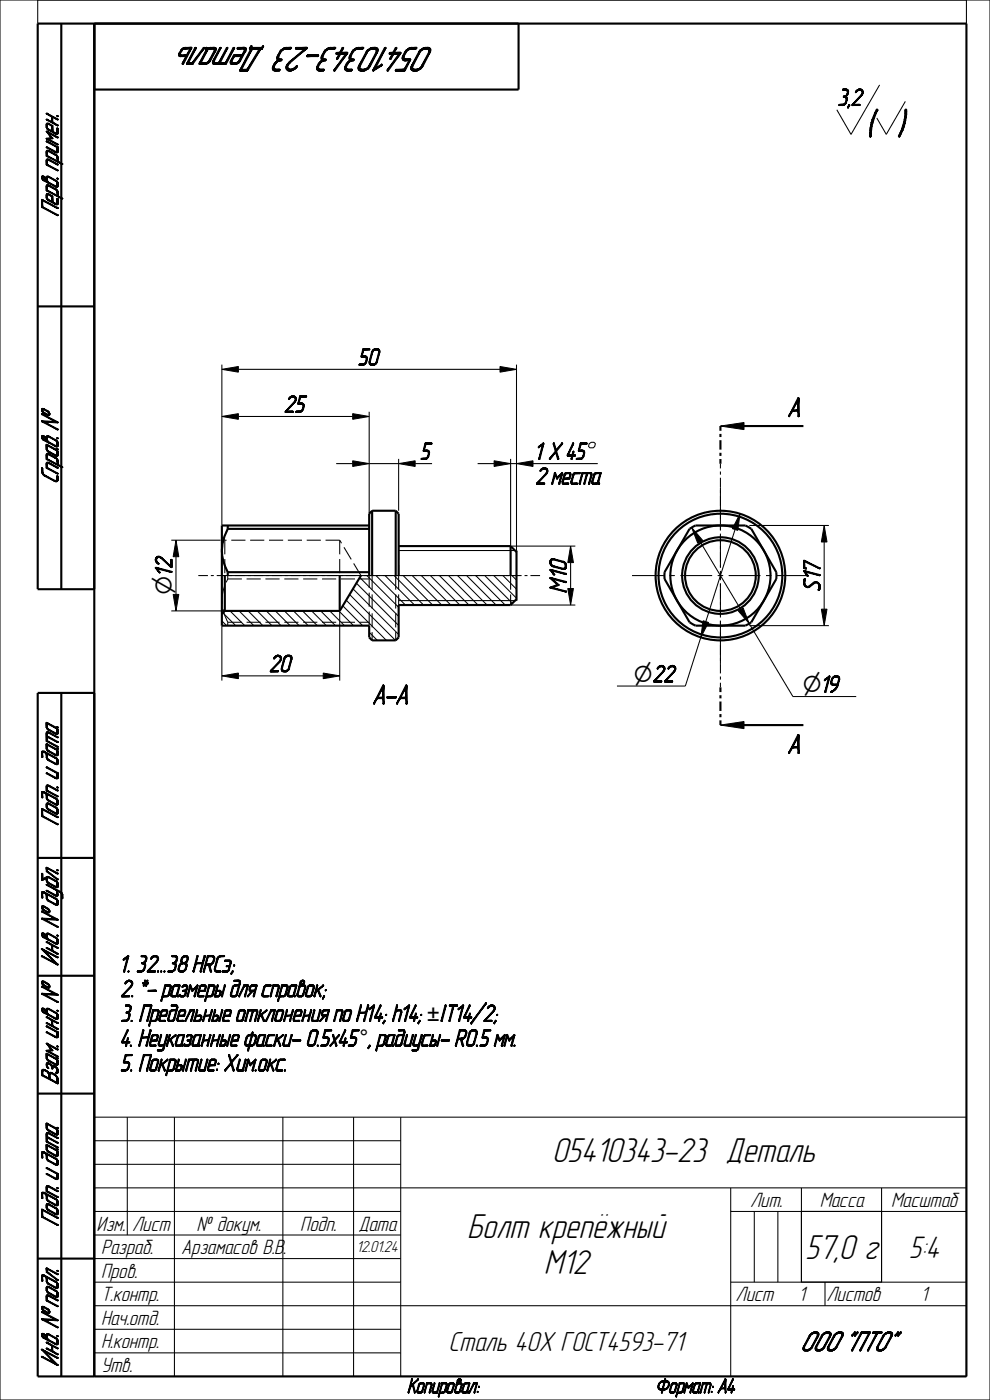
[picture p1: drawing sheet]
<svg xmlns="http://www.w3.org/2000/svg" width="210mm" height="297mm" viewBox="0 0 210 297" stroke-linecap="round" stroke-linejoin="round" font-family="sans-serif">
<defs><g id="words">
<g font-size="7.6">
<text x="59.2" y="10.1" transform="rotate(-180 59.2 10.1)">Деталь</text>
<text x="97.6" y="10.1" transform="rotate(-180 97.6 10.1)">05410343-23</text>
<text x="117.1" y="246.4">05410343-23 Деталь</text>
<text x="99.1" y="262.6">Болт крепёжный</text>
<text x="170.8" y="267.1">57,0 г</text>
<text x="115.4" y="270.3">М12</text>
</g>
<text font-size="7.5" x="183.9" y="28.7">(</text>
<text font-size="6.8" x="192.8" y="266.8">5:4</text>
<g font-size="6.1">
<text x="95.1" y="286.6">Сталь 40Х ГОСТ4593-71</text>
<text x="164.4" y="286.6">ООО &quot;ПТО&quot;</text>
</g>
<text font-size="5.9" x="75.7" y="149.3">А-А</text>
<g font-size="5.3">
<text x="12.3" y="52.3" transform="rotate(-90 12.3 52.3)">Перв. примен.</text>
<text x="12.3" y="106.6" transform="rotate(-90 12.3 106.6)">Справ. №</text>
<text x="12.3" y="210.4" transform="rotate(-90 12.3 210.4)">Инв. № дубл.Подп. и дата</text>
<text x="12.3" y="295.7" transform="rotate(-90 12.3 295.7)">Инв. № подл.Подп. и датаВзам. инв. №</text>
</g>
<g font-size="5.1">
<text x="177.7" y="22.4">3,2</text>
<text x="76" y="77.5">50</text>
<text x="60.3" y="87.5">25</text>
<text x="89.2" y="97.5">5</text>
<text x="113.6" y="97.5">1X 45</text>
<text x="113.6" y="102.7">2 места</text>
<text x="120.2" y="125.7" transform="rotate(-90 120.2 125.7)">М10</text>
<text x="174" y="125.3" transform="rotate(-90 174 125.3)">S17</text>
<text x="57.2" y="142.5">20</text>
<text x="25.6" y="206.2">1. 32...38 HRCэ;</text>
<text x="25.6" y="211.4">2. *- размеры для справок;</text>
<text x="25.6" y="221.9">4. Неуказанные фаски- 0.5х45</text>
<text x="25.6" y="216.7">3. Предельные отклонения по H14; h14;</text>
<text x="25.6" y="227.2">5. Покрытие: Хим.окс.</text>
</g>
<g font-size="4.8">
<text x="36.5" y="126.2" transform="rotate(-90 36.5 126.2)">⌀12</text>
<text x="36.5" y="126.2" transform="rotate(-90 36.5 126.2)">⌀</text>
<text x="134.4" y="144.7">⌀22</text>
<text x="134.4" y="144.7">⌀</text>
<text x="170.2" y="146.9">⌀19</text>
<text x="170.2" y="146.9">⌀</text>
<text x="76.2" y="221.9">°, радиусы- R0.5 мм.</text>
<text x="90.6" y="216.7">±IT14/2;</text>
<text x="90.6" y="216.7">±</text>
</g>
<g font-size="4.5">
<text x="159.1" y="256.1">Лит.</text>
<text x="173.9" y="256.1">Масса</text>
<text x="189" y="256.1">Масштаб</text>
<text x="20.5" y="261.1">Изм.</text>
<text x="28" y="261.1">Лист</text>
<text x="41.7" y="261.1">№ докум.</text>
<text x="63.7" y="261.1">Подп.</text>
<text x="76" y="261.1">Дата</text>
<text x="21.4" y="266.1">Pазраб.</text>
<text x="38.4" y="266.1">Арзамасов В.В.</text>
<text x="21.4" y="271.1">Пров.</text>
<text x="21.4" y="281.1">Нач.отд.</text>
<text x="21.4" y="276.1">Т.контр.</text>
<text x="156" y="276.1">Лист</text>
<text x="169.4" y="276.1">1</text>
<text x="175.3" y="276.1">Листов</text>
<text x="195.4" y="276.1">1</text>
<text x="21.4" y="286.1">Н.контр.</text>
<text x="21.4" y="291.1">Утв.</text>
</g>
<g font-size="4.4">
<text x="86.5" y="295.5">Копировал:</text>
<text x="153.4" y="295.5">Формат: А4</text>
</g>
<text font-size="3.5" x="75.6" y="265.7">12.01.24</text>
</g></defs>
<g fill="#000">
<path d="M47.1 78.4l3.5-.6v1.2zM106.1 77.8l3.5 .6-3.5 .6zM47.1 88.4l3.5-.6v1.2zM74.8 97.8l3.5 .6-3.5 .6zM74.8 87.8l3.5 .6-3.5 .6zM84.6 98.4l3.5-.6v1.2zM104.8 97.8l3.5 .6-3.5 .6zM109.6 98.4l3.5-.6v1.2zM152.8 90.4l5-.8v1.5zM168.1 87.3l-.8 1zM168.1 87.3l-.6 1h-.2zM167.3 88.3h.2z"/>
<path d="M167.3 88.4l.2-.1zM167.3 88.4h.2zM167.4 88.4h.1zM168.2 86.9h1l-1.1 .4zM168.2 86.9l-.9 1.3zM169.2 84.5h.3zM169.2 85.1l-1 1.8-.9 1.3zM169.2 84.4h.3zM168.1 87.3l1.1-.4v.4zM169.2 88.3h.4zM169.3 84.4h.2zM169.3 88.4l.2-.1z"/>
<path d="M169.3 88.4h.2zM169.3 84.4h.1zM169.4 88.4h.1zM169.5 84.5l-2.2 3.7zM169.2 84.5h.3l-2.2 3.7zM169.2 88.3h.3zM169.2 88.3l.4-.1zM169.2 87.3l.4 .9-.4 .1zM37.3 114.6l.6 3.5h-1.2zM146.7 111.9l2.3 2.7-1 .6zM157 109l-.5 3.5-1.2-.3zM174.8 111.5l.6 3.5h-1.2z"/>
<path d="M36.7 126.1h1.2l-.6 3.5zM120.4 124.9h1.2l-.6 3.5zM149.1 131.7l1.2 .4-1.6 3.1zM156.6 129.6l1-.6 1.3 3.3zM174.2 129.2h1.2l-.6 3.5zM47.1 143.4l3.5-.6v1.2zM68.6 142.8l3.5 .6-3.5 .6zM152.8 153.8l5-.7v1.5zM168.1 158.7l-.8 1zM168.1 158.7l-.6 1h-.2zM167.3 159.8l.2-.1zM167.3 159.8h.2z"/>
<path d="M167.4 159.8h.1zM167.3 159.7h.2zM168.2 158.4h1l-1.1 .3zM168.2 158.4l-.9 1.3zM169.2 155.9h.3zM169.2 156.5l-1 1.9-.9 1.3zM168.1 158.7l1.1-.3v.3zM169.2 159.7h.4zM169.3 155.9h.2zM169.3 159.8h.2zM169.3 155.9l.1-.1zM169.4 159.8h.1z"/>
<path d="M169.5 155.9l-2.2 3.8zM169.2 155.9h.3l-2.2 3.8zM169.2 159.7l.3 .1zM169.2 158.7l.4 1h-.4zM139.5 294.1l.3-.1v.1zM139.5 294.2l.3-.1v.2zM139.5 294.4h.3zM139.6 294l.2-.2v.2zM139.6 294.5h.3zM139.6 293.8l.3-.1zM139.6 294.6h.4zM139.7 293.6l.3-.1z"/>
<path d="M139.7 294.6h.4zM139.8 293.5l.2-.1zM139.5 294.1h.3zM139.5 294.2l.3 .1-.3 .1zM139.6 294h.2l-.3 .1zM139.6 294.5l.2-.1 .1 .1zM139.5 294.4h.3l-.2 .1zM139.6 293.8h.2l-.2 .2zM139.9 293.3h.4zM139.6 293.8l.3-.2zM139.7 293.6h.2l-.3 .2zM139.9 294.8h1.3z"/>
<path d="M139.8 293.5h.2l-.3 .1zM140 293.2h.5zM139.8 293.5l.3-.2zM139.9 293.3h.2l-.3 .2zM139.8 294.7h.5zM140.2 293.1h1.6zM140.1 294.9l.9-.1zM139.8 294.7h.7zM140.6 294.9l-.1 .5h-.2zM140.3 295.5l.2-.1zM140.3 295.5h.2zM140.4 293h1.3z"/>
<path d="M139.9 293.3l.5-.1zM140.2 294.9l.8-.1zM141.1 293.2l-.4 1.5h-.2zM139.8 294.7h.9zM140.5 292.9h1zM140.3 295.4h.2zM140.5 293.2l1.3-.1zM140.4 294.9l.6-.1zM140.4 294.9h.2l-.3 .5zM139.8 294.7h1.1zM140.6 293.2l1.2-.1zM140.6 294.9l.4-.1z"/>
<path d="M140.8 294.9l.2-.1zM141.2 292.6l-.1 .3h-.2zM140.5 292.9h.6zM140.5 292.9h.4zM140.9 294.7l.6-.1zM141 292.6h.2zM141 292.5h.2zM140.8 293.2l1-.1zM140.8 293.2h.3l-.6 1.5zM140.5 292.9h.8zM140.1 294.9l1-.1zM139.9 294.8h1.2z"/>
<path d="M141.2 294.6l.5-.1zM141 292.6h.2l-.3 .3zM141.1 293.2l.7-.1zM139.8 294.7h1.6zM139.9 294.8l1.5-.1zM141.3 293.2l.5-.1zM141.4 293.2l.4-.1 .1 .1zM141.5 294.4l.3-.1-.4 .2zM141.4 294.5l.4-.2zM140.4 293l1.1-.1zM141 294.6h.5zM141.6 294.3l.3-.1-.1 .1z"/>
<path d="M141.5 293.2h.4zM141.6 293.3h.4zM140.2 293.1l1.5-.1zM141.7 294.1l.2-.1v.2zM141.3 294.5h.4zM141.7 293.3l.3 .1zM141.7 294l.3-.2-.1 .2zM141.8 293.4l.2 .1zM141.8 293.8l.2-.1zM140 293.2l1.8-.1zM140 293.2l.2-.1h1.6zM141.8 293.6l.2-.1v.1z"/>
<path d="M141.8 293.7l.2-.1zM141.6 294.3h.2l-.3 .1zM141.7 294.1l.2 .1-.3 .1zM141.4 293.2h.5zM141.7 294h.2l-.2 .1zM141.8 293.8h.2l-.3 .2zM142.6 293.8l-.4 1.3h-.2zM142 295.2h.3zM142 295.3h.4zM141.8 293.4l.2 .1-.2 .1zM141.8 293.6h.2l-.2 .1zM141.8 293.7h.2l-.2 .1z"/>
<path d="M142 295.4l1.2-.1zM142.1 295.5l1-.1zM142.2 295.5h.8zM142 295.2l.2-.1zM142 295.1h.2l-.2 .1zM142 295.3h.3zM142.3 293.8l.3-.1zM142.3 295.5h.6zM142.3 293.7l.4-.1zM142.4 293.6h.3zM142 295.4l.8-.1zM142.5 293.5l1-.1z"/>
<path d="M142.5 293.5h1.1zM142.3 293.8h.3l-.6 1.3zM142.3 293.7h.3zM142.7 293.4h.8zM142.8 295.5h.1zM142.5 293.6l1.1-.1zM142.4 293.6h.4zM142.8 295.3l.4-.1zM142.7 293.4h.6zM142.7 293.4h.2zM142.2 295.5h.7zM143 295.2h.3z"/>
<path d="M142.1 295.5h.9zM143.1 295.2l.2-.1zM143.6 293.8l-.3 1.3h-.2zM142 295.4h1.1zM142.8 293.6l.8-.1zM143.2 293.6h.4zM142.9 295.3l.3-.1zM142.7 293.4h.7zM143.1 295.1h.2zM143.7 295.5l-.2 .8h-.1zM143.4 296.3h.1zM143.3 293.6h.3z"/>
<path d="M143.4 293.6h.2zM143.4 293.7h.2zM143.4 293.8l.2-.1zM142.6 293.4h.9zM143.4 293.6l.2 .1zM143.4 293.8h.2l-.5 1.3zM143.8 295.3h.6l-.7 .2zM143.8 295.3l-.4 1zM144 293.5h1.2zM144 293.5h1.2l-1 .1zM144.1 293.4h1zM144.1 293.4h.8z"/>
<path d="M144.2 293.6l-.4 1.7-.4 1zM144 293.5l.2 .1-.8 2.7zM143.7 295.5h.9zM144.4 295.5h.2zM143.7 295.5l.8-.2zM144.5 295.3l.4-.1zM143.7 295.5l1.1-.2zM144.6 295.2h.3zM144.7 295.2l.2-.1zM145.3 293.8l-.4 1.3h-.2zM143.7 295.5l1-.1zM144.2 293.6l1-.1z"/>
<path d="M144.9 293.6h.4zM144.7 295.2h.2zM144.1 293.4h.9zM144.7 295.1h.2zM145 293.6h.3zM145 293.7h.3zM145 293.8l.3-.1zM145.7 293.8l-.4 1.6h-.2zM145.1 295.4h.2zM145.1 295.5h.2zM145.1 295.5h.1zM145 293.6l.3 .1z"/>
<path d="M145 293.8h.3l-.6 1.3zM145.1 295.4l.2 .1zM145.6 293.4h.1zM145.5 293.5l.2-.1v.4zM145.7 293.4l.4 .8-.4-.4zM145.5 293.5l.2 .3-.6 1.6zM146.1 294.2l.6-.4-.8 .7zM145.9 294.5l.8-.7-.6 .7zM146 294.5h.1zM145.7 293.8l.4 .4-.2 .3zM145.9 294.5h.2zM147.1 293.5l-.8 1.9 .4-1.6z"/>
<path d="M147.1 293.5l-.5 1.9h-.3zM146.3 295.5l.3-.1zM146.4 295.5h.1zM146.3 295.5h.2zM146.3 295.4h.3zM146.9 293.4h.1zM147.5 293.8l-.4 1.3h-.2zM146.9 295.2h.3zM146.9 295.3h.4zM146.1 294.2l1-.8zM146.9 293.4h.1l-.9 .8zM146.1 294.2l1-.7z"/>
<path d="M147 295.5l.9-.1zM147.1 295.5l.8-.1zM146.9 295.2l.2-.1zM146.9 295.1h.2l-.2 .1zM146.9 295.3h.3zM147.2 293.8l.3-.1zM147.2 295.5h.7zM147.2 293.7l.4-.1zM147.3 293.6h.3zM146.9 295.4l.8-.1zM147.4 293.6l1.2-.1zM147.2 293.8h.3l-.6 1.3z"/>
<path d="M147.2 293.7h.3zM147.5 293.4h1.1zM147.6 293.4h1zM147.7 295.5h.2zM147.3 293.6h.4zM147.7 295.3h.6zM146.9 295.4l1.4-.1zM147.6 293.4h.9zM147.6 293.4h.2zM147.8 295.3l.4-.1zM147.8 295.3h.4zM147.1 295.5h.8z"/>
<path d="M148 295.2h.2zM148.3 293.6l.3-.1-.6 1.6zM148.6 293.5l-.4 1.6h-.2zM146.9 295.4h1.4zM148 295.4h.3zM147 295.5l1-.1zM146.9 295.4h1.1zM148.1 295.4h.2zM148.1 295.5l.2-.1zM148.1 295.5h.2zM148 295.2l.2-.1zM148 295.1h.2z"/>
<path d="M147.9 295.2h.3zM148.2 295.5h.1zM147.7 295.3h.5zM147.7 293.6l.9-.1zM149.2 293.6l-.5 1.8h-.2zM148.5 295.4h.2zM148.5 295.5h.2zM147.4 293.5l1.2-.1zM148.5 295.4l.2 .1zM149 293.5h1.8zM149 293.5h1.8l-1.6 .1zM149 293.4h1.7z"/>
<path d="M149 293.4h1.5zM149 293.5l.2 .1-.7 1.8zM150 293.6l-.4 1.8h-.2zM149.4 295.5l.2-.1zM149.4 295.5h.2zM149.4 295.5h.1zM149.4 295.4h.2zM149.2 293.6l1.6-.1zM149.8 293.6l1-.1zM149.8 293.6h.2l-.6 1.8zM150.2 295.5l.2-.1zM150.8 293.8l-.4 1.6h-.2z"/>
<path d="M150.2 295.5h.2zM150.3 295.5h.1zM150.2 295.4h.2zM150 293.6l.8-.1zM150.5 293.6h.3zM149 293.4h1.6zM150.6 293.6l.3 .1zM150.6 293.7h.3zM150.6 293.8l.3-.1zM150.6 293.8h.2l-.6 1.6zM150.8 295.3h.3zM150.9 295.2h.2z"/>
<path d="M150.9 295.3l.2-.1zM150.9 295.4l.1-.1zM150.9 295.2h.1zM150.9 295.4h.1zM150.8 295.3h.2zM150.9 295.3h.2zM151.1 294.2l.2-.1zM151.1 294.2h.2zM151.1 294.3l.2-.1zM151.2 294.1h.1zM151.2 294.3h.1zM151.1 294.3h.2z"/>
</g>
<g fill="none" stroke="#000" stroke-width=".21">
<path d="M47.1 78.4l3.5-.6v1.2zM106.1 77.8l3.5 .6-3.5 .6zM47.1 88.4l3.5-.6v1.2zM74.8 97.8l3.5 .6-3.5 .6zM74.8 87.8l3.5 .6-3.5 .6zM84.6 98.4l3.5-.6v1.2zM104.8 97.8l3.5 .6-3.5 .6zM109.6 98.4l3.5-.6v1.2zM152.8 90.4l5-.8v1.5zM167.3 88.3h.1M167.3 88.3h.2zM167.3 88.4l.2-.1z"/>
<path d="M167.3 88.4h.2zM167.4 88.4h.1zM167.4 88.4h.1M168.1 87.3l1.1-.4v.4zM168.1 87.3l-.8 1zM168.1 87.3l-.6 1h-.2zM168.2 86.9h1l-1.1 .4zM168.2 86.9l-.9 1.3zM169.2 84.5h.3zM169.2 85.1l-1 1.8-.9 1.3zM169.2 84.5h.3l-2.2 3.7zM169.2 84.4h.3z"/>
<path d="M169.2 88.3l.4-.1zM169.2 87.3l.4 .9-.4 .1zM169.2 88.3h.4zM169.2 88.3h.3zM169.3 84.4h.1zM169.4 84.4h.1M169.3 84.4h.2zM169.3 88.4l.2-.1zM169.3 88.4h.2zM169.4 88.4h.1zM169.5 84.5l-2.2 3.7zM169.5 84.5l-.3 2.4v-1.8z"/>
<path d="M169.5 84.5l-.3 2.8zM169.5 84.5l.1 3.7-.4-.9zM37.3 114.6l.6 3.5h-1.2zM146.7 111.9l2.3 2.7-1 .6zM157 109l-.5 3.5-1.2-.3zM174.8 111.5l.6 3.5h-1.2zM36.7 126.1h1.2l-.6 3.5zM120.4 124.9h1.2l-.6 3.5zM149.1 131.7l1.2 .4-1.6 3.1zM156.6 129.6l1-.6 1.3 3.3zM174.2 129.2h1.2l-.6 3.5zM47.1 143.4l3.5-.6v1.2z"/>
<path d="M68.6 142.8l3.5 .6-3.5 .6zM152.8 153.8l5-.7v1.5zM167.3 159.7h.1M167.3 159.7h.2zM167.3 159.8l.2-.1zM167.3 159.8h.2zM167.4 159.8h.1zM167.4 159.8h.1M168.1 158.7l1.1-.3v.3zM168.1 158.7l-.8 1zM168.1 158.7l-.6 1h-.2zM168.2 158.4h1l-1.1 .3z"/>
<path d="M168.2 158.4l-.9 1.3zM169.2 155.9h.3zM169.2 156.5l-1 1.9-.9 1.3zM169.2 155.9h.3l-2.2 3.8zM169.2 159.7h.4zM169.2 158.7l.4 1h-.4zM169.2 159.7l.3 .1zM169.3 155.9l.1-.1zM169.4 155.8h.1M169.3 155.9h.2zM169.3 159.8h.2zM169.4 159.8h.1z"/>
<path d="M169.5 155.9l-2.2 3.8zM169.5 155.9l-.3 2.5v-1.9zM169.5 155.9l-.3 2.8zM169.5 155.9l.1 3.8-.4-1zM139.5 294.1l.3-.1v.1zM139.5 294.1h.3zM139.5 294.2l.3-.1v.2zM139.5 294.2l.3 .1-.3 .1zM139.5 294.4h.3zM139.5 294.4h.3l-.2 .1zM139.6 294l.2-.2v.2zM139.6 294h.2l-.3 .1z"/>
<path d="M139.6 294.5l.2-.1 .1 .1zM139.6 294.5h.3zM139.6 293.8l.3-.2zM139.6 293.8l.3-.1zM139.6 293.8h.2l-.2 .2zM139.6 294.6h.4zM139.7 293.6l.3-.1zM139.7 293.6h.2l-.3 .2zM139.7 294.6h.4zM139.8 293.5l.3-.2zM139.8 293.5l.2-.1zM139.8 293.5h.2l-.3 .1z"/>
<path d="M139.8 294.7h1.1zM139.8 294.7h.9zM139.8 294.7h.7zM139.8 294.7h.5zM139.8 294.7h1.6zM139.9 293.3l.5-.1zM139.9 293.3h.4zM139.9 293.3h.2l-.3 .2zM139.9 294.8l1.5-.1zM139.9 294.8h1.3zM139.9 294.8h1.2zM140 293.2l1.8-.1z"/>
<path d="M140 293.2l.2-.1h1.6zM140 293.2h.5zM140.1 294.9l1-.1zM140.1 294.9l.9-.1zM140.2 293.1l1.5-.1zM140.2 293.1h1.6zM140.2 294.9l.8-.1zM140.3 295.4h.2zM140.3 295.5l.2-.1zM140.3 295.5h.2zM140.4 293l1.1-.1zM140.4 293h1.3z"/>
<path d="M140.4 295.5h.1M140.4 294.9l.6-.1zM140.4 294.9h.2l-.3 .5zM140.5 292.9h.8zM140.5 292.9h.6zM140.5 292.9h.4zM140.5 292.9h1zM140.5 293.2l1.3-.1zM140.6 293.2l1.2-.1zM140.6 294.9l.4-.1zM140.6 294.9l-.1 .5h-.2zM140.8 293.2l1-.1z"/>
<path d="M140.8 293.2h.3l-.6 1.5zM140.8 294.9l.2-.1zM140.9 294.7l.6-.1zM141 292.6h.2zM141 292.6h.2l-.3 .3zM141 292.5h.2zM141.1 292.5h.1M141 294.6h.5zM141.1 293.2l.7-.1zM141.1 293.2l-.4 1.5h-.2zM141.2 294.6l.5-.1zM141.2 292.6l-.1 .3h-.2z"/>
<path d="M141.3 294.5h.4zM141.3 293.2l.5-.1zM141.4 293.2l.4-.1 .1 .1zM141.4 293.2h.5zM141.4 294.5l.4-.2zM141.5 294.4l.3-.1-.4 .2zM141.5 293.2h.4zM141.6 294.3l.3-.1-.1 .1zM141.6 294.3h.2l-.3 .1zM141.6 293.3h.4zM141.7 294.1l.2-.1v.2zM141.7 294.1l.2 .1-.3 .1z"/>
<path d="M141.7 293.3l.3 .1zM141.7 294l.3-.2-.1 .2zM141.7 294h.2l-.2 .1zM141.8 293.4l.2 .1zM141.8 293.4l.2 .1-.2 .1zM141.8 293.8l.2-.1zM141.8 293.8h.2l-.3 .2zM141.8 293.6l.2-.1v.1zM141.8 293.6h.2l-.2 .1zM141.8 293.7l.2-.1zM141.8 293.7h.2l-.2 .1zM142 295.2l.2-.1z"/>
<path d="M142 295.1h.2l-.2 .1zM142 295.2h.3zM142 295.3h.3zM142 295.3h.4zM142 295.4l1.2-.1zM142 295.4l.8-.1zM142 295.4h1.1zM142.1 295.5l1-.1zM142.1 295.5h.9zM142.2 295.5h.8zM142.2 295.5h.7zM142.3 295.5h.6z"/>
<path d="M142.3 293.8l.3-.1zM142.3 293.8h.3l-.6 1.3zM142.3 293.7l.4-.1zM142.3 293.7h.3zM142.4 293.6h.4zM142.4 293.6h.3zM142.5 293.6l1.1-.1zM142.5 293.5l1-.1zM142.5 293.5h1.1zM142.6 293.8l-.4 1.3h-.2zM142.6 293.4h.9zM142.7 293.4h.7z"/>
<path d="M142.7 293.4h.6zM142.7 293.4h.2zM142.7 293.4h.8zM142.8 295.5h.1zM142.8 293.6l.8-.1zM142.8 295.3l.4-.1zM142.9 295.3l.3-.1zM143 295.2h.3zM143.1 295.2l.2-.1zM143.1 295.1h.2zM143.2 293.6h.4zM143.3 293.6h.3z"/>
<path d="M143.4 296.3h.1zM143.4 293.6h.2zM143.4 293.6l.2 .1zM143.4 293.7h.2zM143.4 293.8l.2-.1zM143.4 293.8h.2l-.5 1.3zM143.5 296.3h.1M143.6 293.8l-.3 1.3h-.2zM143.7 295.5h.9zM143.7 295.5l1-.1zM143.7 295.5l1.1-.2zM143.7 295.5l.8-.2z"/>
<path d="M143.7 295.5l-.2 .8h-.1zM143.8 295.3h.6l-.7 .2zM143.8 295.3l-.4 1zM144 293.5h1.2zM144 293.5h1.2l-1 .1zM144 293.5l.2 .1-.8 2.7zM144.1 293.4h1zM144.1 293.4h.9zM144.1 293.4h.8zM144.2 293.4h.1M144.2 293.6l1-.1zM144.2 293.6l-.4 1.7-.4 1z"/>
<path d="M144.4 295.5h.2zM144.5 295.3l.4-.1zM144.6 295.2h.3zM144.7 295.2l.2-.1zM144.7 295.2h.2zM144.7 295.1h.2zM144.9 293.6h.4zM145 293.6h.3zM145 293.6l.3 .1zM145 293.7h.3zM145 293.8l.3-.1zM145 293.8h.3l-.6 1.3z"/>
<path d="M145.1 295.4h.2zM145.1 295.4l.2 .1zM145.1 295.5h.2zM145.1 295.5h.1zM145.1 295.5h.1M145.3 293.8l-.4 1.3h-.2zM145.5 293.5l.2-.1v.4zM145.5 293.5l.2 .3-.6 1.6zM145.6 293.4h.1zM145.6 293.4h.1M145.7 293.8l.4 .4-.2 .3zM145.7 293.8l-.4 1.6h-.2z"/>
<path d="M145.7 293.4l.4 .8-.4-.4zM145.9 294.5l.8-.7-.6 .7zM145.9 294.5h.2zM146 294.5h.1zM146.1 294.5h.1M146.1 294.2l1-.7zM146.1 294.2l1-.8zM146.1 294.2l.6-.4-.8 .7zM146.3 295.4h.3zM146.3 295.5l.3-.1zM146.3 295.5h.2zM146.4 295.5h.1z"/>
<path d="M146.4 295.5h.1M146.9 293.4h.1zM146.9 293.4h.1l-.9 .8zM146.9 295.2l.2-.1zM146.9 295.1h.2l-.2 .1zM146.9 295.2h.3zM146.9 295.3h.3zM146.9 295.3h.4zM146.9 293.4h.1M146.9 295.4l1.4-.1zM146.9 295.4l.8-.1zM146.9 295.4h1.4z"/>
<path d="M146.9 295.4h1.1zM147 295.5l1-.1zM147 295.5l.9-.1zM147.1 293.5l-.8 1.9 .4-1.6zM147.1 293.5l-.5 1.9h-.3zM147.1 295.5l.8-.1zM147.1 295.5h.8zM147.2 295.5h.7zM147.2 293.8l.3-.1zM147.2 293.8h.3l-.6 1.3zM147.2 293.7l.4-.1zM147.2 293.7h.3z"/>
<path d="M147.3 293.6h.4zM147.3 293.6h.3zM147.4 293.6l1.2-.1zM147.4 293.5l1.2-.1zM147.5 293.8l-.4 1.3h-.2zM147.5 293.4h1.1zM147.6 293.4h1zM147.6 293.4h.9zM147.6 293.4h.2zM147.7 295.5h.2zM147.7 293.6l.9-.1zM147.7 295.3h.5z"/>
<path d="M147.7 295.3h.6zM147.8 295.3l.4-.1zM147.8 295.3h.4zM147.9 295.2h.3zM148 295.2l.2-.1zM148 295.2h.2zM148 295.1h.2zM148 295.4h.3zM148.1 295.4h.2zM148.1 295.5l.2-.1zM148.1 295.5h.2zM148.2 295.5h.1z"/>
<path d="M148.2 295.5h.1M148.3 293.6l.3-.1-.6 1.6zM148.5 295.4h.2zM148.5 295.4l.2 .1zM148.5 295.5h.2zM148.6 295.5h.1M148.6 293.5l-.4 1.6h-.2zM149 293.5h1.8zM149 293.5h1.8l-1.6 .1zM149 293.5l.2 .1-.7 1.8zM149 293.4h1.7zM149 293.4h1.6z"/>
<path d="M149 293.4h1.5zM149.1 293.4h.1M149.2 293.6l1.6-.1zM149.2 293.6l-.5 1.8h-.2zM149.4 295.4h.2zM149.4 295.5l.2-.1zM149.4 295.5h.2zM149.4 295.5h.1zM149.4 295.5h.1M149.8 293.6l1-.1zM149.8 293.6h.2l-.6 1.8zM150 293.6l.8-.1z"/>
<path d="M150 293.6l-.4 1.8h-.2zM150.2 295.5l.2-.1zM150.2 295.5h.2zM150.2 295.4h.2zM150.3 295.5h.1zM150.3 295.5h.1M150.5 293.6h.3zM150.6 293.6l.3 .1zM150.6 293.7h.3zM150.6 293.8l.3-.1zM150.6 293.8h.2l-.6 1.6zM150.8 293.8l-.4 1.6h-.2z"/>
<path d="M150.8 295.3h.3zM150.8 295.3h.2zM150.9 295.2h.2zM150.9 295.3l.2-.1zM150.9 295.3h.2zM150.9 295.4l.1-.1zM150.9 295.4h.1zM150.9 295.2h.1zM151 295.2h.1M150.9 295.4h.1M151.1 294.2l.2-.1zM151.1 294.2h.2z"/>
<path d="M151.1 294.3l.2-.1zM151.1 294.3h.2zM151.2 294.1h.1zM151.3 294.1h.1M151.2 294.3h.1zM151.2 294.3h.1"/>
</g>
<path d="M169.3 84.5v2.4M169.4 84.5v3.7M169.3 155.9v2.5M169.4 155.9v3.8" fill="none" stroke="#000" stroke-width=".31"/>
<path d="M169.4 84.5v2.8M169.4 155.9v2.8" fill="none" stroke="#000" stroke-width=".28"/>
<g fill="none" stroke="#000" stroke-width=".45">
<path d="M13 5v120M20 5v287M110 5v14h-90M8 65h12M152.8 90.4v1M152.8 92.1v.6M152.8 93.4v2M152.8 96.1v.6M152.8 97.4v1M157.8 90.4h12.6M48.3 112.2a9.1 9.1 0 0 0 0 9.2M48.3 111.5v.7"/>
<path d="M48.3 112.2h30M78.3 111.5h-31.2v21.2h31.2v2.5l.6 .7h5l.7-.7v-6.8h23.7l1.3-1.3M78.9 108.4l-.6 .6v13.1M78.9 108.4v13.7M78.9 108.4h5M83.9 108.4v13.7M83.9 108.4l.7 .6v13.1M84.6 115.9h23.7M108.3 115.9l1.3 1.2M108.3 115.9v6.2M109.6 116.8v10.6M146.3 112.2l1.2-.7h10.6l1.3 .7 5.3 9.2v.7v.7l-5.3 9.2-1.3 .7h-10.6l-1.2-.7-5.3-9.2-.1-.7 .1-.7z"/>
<path d="M20 125h-12v-120h197v287h-197v-145h12M47.7 122.1v7.5M47.7 129.6l-.6 .6M47.7 129.6h24.4M48.3 121.4v.7M48.3 121.4h30M72.1 122.1v7.5M76.6 122.1l-4.5 7.5M13 147v145M152.8 145.8v1M152.8 147.5v.7M152.8 148.8v2"/>
<path d="M152.8 151.5v.7M152.8 152.8v1M157.8 153.8h12.6M8 182h12M8 207h12M8 232h12M8 267h12"/>
<circle cx="152.8" cy="122.1" r="13.8"/>
<circle cx="152.8" cy="122.1" r="13.1"/>
<circle cx="152.8" cy="122.1" r="10.6"/>
<circle cx="152.8" cy="122.1" r="7.5"/>
<circle cx="152.8" cy="122.1" r="8.1"/>
</g>
<g fill="none" stroke="#000" stroke-width=".22">
<path d="M8 0v5h197v-5M0 0h210v297h-210zM47.1 77.4v34.1M50.6 78.4h55.5M109.6 77.4v39.4h-25M50.6 88.4h24.2M71.3 98.4h3.5M78.3 87.4v21.6M78.3 98.4h6.3M84.6 97.4v11M101.3 98.4h3.5M108.3 98.4h1.3"/>
<path d="M108.3 97.4v18.5M113.1 98.4h13.7M152.8 98.4v1M36.3 114.6h10.5M37.3 118.1v8M108.5 115.9h13.5M148.5 114.9l8.6 14.4M152.8 100v.7M152.8 101.3v2M152.8 104v.6M152.8 105.3v2M152.8 107.9v.7"/>
<path d="M152.8 109.3v1.9M152.8 111.9v.6M152.8 113.2v2M152.8 115.8v.7M152.8 117.2v1.9M152.8 119.8v.7M155.9 112.3l-6.2 19.6M159 111.5h16.8M174.8 115v14.2M36.3 129.6h11.4M47.1 132.7v11.7M47.1 131.7l1 1"/>
<path d="M47.1 122.1h62.5M47.3 130l2.7 2.7M48.8 129.6l3.1 3.1M50.7 129.6l3.1 3.1M52.6 129.6l3.2 3.1M54.6 129.6l3.1 3.1M56.5 129.6l3.1 3.1M58.4 129.6l3.1 3.1M60.3 129.6l3.2 3.1M62.3 129.6l3.1 3.1M64.2 129.6l3.1 3.1M66.1 129.6l3.1 3.1"/>
<path d="M68 129.6l3.1 3.1M69.9 129.6l3.2 3.1M71.9 129.6l3.1 3.1M72.1 129.6v14.8M72.7 128.5l4.2 4.2M73.4 127.3l8.6 8.6M74.2 126.1l9.7 9.8M74.9 124.9l9.7 9.7M75.6 123.7l9 9M76.3 122.5l8.3 8.3M77.8 122.1l6.8 6.7M78.3 134.1l1.7 1.8"/>
<path d="M79.8 122.1l6.2 6.3M81.7 122.1l6.2 6.3M83.6 122.1l6.3 6.3M84.6 127.4h25M85.5 122.1l6.3 6.3M87.4 122.1l6.3 6.3M89.4 122.1l6.2 6.3M91.3 122.1l6.2 6.3M93.2 122.1l6.3 6.3M95.1 122.1l6.3 6.3M97.1 122.1l6.2 6.3M99 122.1l6.2 6.3"/>
<path d="M100.9 122.1l6.3 6.3M102.8 122.1l5.9 5.9M104.8 122.1l4.8 4.8M106.7 122.1l2.9 2.9M108.3 128.4h13.7M108.6 122.1l1 1M148.7 135.2l-3.3 10.3h-14.5M152.8 121.1v2M152.8 123.7v.7M152.8 125.1v1.9M152.8 127.7v.7M152.8 129v2"/>
<path d="M152.8 131.7v.6M152.8 133v1.9M152.8 135.6v.7M152.8 136.9v2M152.8 139.6v.6M158.9 132.3l9.3 15.5h13.4M159 132.7h16.8M50.6 143.4h18M152.8 140.9v2M152.8 143.5v.7M152.8 144.8v1M20 237h185v55h-185z"/>
<path d="M27 237v25M37 237v55M60 237v55M75 237v55M85 237v55M20 242h65M20 247h65M20 252h185M20 257h65M155 257h50M155 252v40M160 257v15"/>
<path d="M165 257v15M170 252v20M187 252v20M20 262h65M20 267h65M20 272h65M20 277h185M155 272h50M175 272v5M20 282h65M20 287h65"/>
</g>
<g fill="none" stroke="#000" stroke-width=".22" stroke-dasharray="3 1" stroke-linecap="butt">
<path d="M47.1 116.8a9.9 9.9 0 0 1 1.2-4.6M47.7 114.6v7.5M47.7 114.6l-.6-.6M72.1 114.6v7.5M72.1 114.6h-24.4M47.1 127.4a9.9 9.9 0 0 1 1.2-4.6M48.3 122.1v.7M48.3 132v.7M48.3 132l-.7-1.6-.4-1.5-.1-1.5M48.3 121.4l-.7-1.6-.4-1.5-.1-1.5M48.3 132h30M48.3 122.8h30"/>
<path d="M76.6 122.1l-4.5-7.5M78.3 132.7v-10.6M78.9 122.1v13.8M83.9 122.1v13.8M84.6 122.1v6.3M108.3 122.1v6.3"/>
</g>
<!-- layer: AXES -->
<g fill="none" stroke="#000" stroke-width=".22">
<path d="M152.8 103.4v6.7M152.8 111.3v1.1M152.8 113.6v6.8M42.1 122.1h2M44.7 122.1h.7M46 122.1h2M48.6 122.1h.7M49.9 122.1h2M52.6 122.1h.6M53.8 122.1h2M56.5 122.1h.6M57.7 122.1h2.1"/>
<path d="M60.4 122.1h.6M61.6 122.1h2.1M64.3 122.1h.6M65.5 122.1h2.1M68.2 122.1h.6M69.5 122.1h2M72.1 122.1h.7M73.4 122.1h2M76 122.1h.7M77.3 122.1h2M80 122.1h.6M81.2 122.1h2"/>
<path d="M83.9 122.1h.6M85.1 122.1h2.1M87.8 122.1h.6M89 122.1h2.1M91.7 122.1h.6M92.9 122.1h2.1M95.6 122.1h.6M96.9 122.1h2M99.5 122.1h.7M100.8 122.1h2M103.4 122.1h.7M104.7 122.1h2"/>
<path d="M107.4 122.1h.6M108.6 122.1h2M111.3 122.1h.6M112.5 122.1h2.1M134.1 122.1h6.7M142 122.1h1.2M144.3 122.1h6.8M152.2 122.1h1.2M152.8 121.5v1.2M152.8 123.9v6.7M152.8 131.8v1.1M152.8 134.1v6.8"/>
<path d="M154.6 122.1h6.7M162.5 122.1h1.2M164.8 122.1h6.8"/>
</g>
<path d="M84.6 115.9v6.2" fill="none" stroke="#000" stroke-width=".22" stroke-dasharray="3 1" stroke-linecap="butt"/>
<!-- layer: DETAILS -->
<g fill="#000">
<path d="M190.6 28.8l.7-.6zM190.6 28.9l.7-.7zM190.6 28.9l.7-.7-.4 .7zM190.6 29l.3-.1zM190.7 29h.2zM190.7 29.1l.2-.1zM191.1 27.8l.5-.3-.7 .7zM191.6 27.5l-.3 .7h-.4zM190.6 29h.3zM190.6 28.9h.3zM191.3 27.1l.5-.3-.6 .7zM191.8 26.8l-.2 .7h-.4z"/>
<path d="M190.9 28.2h.4l-.7 .6zM191.4 27l.4-.2-.5 .3zM191.5 26.6l.5-.5-.6 .7zM192 26.1l-.2 .7h-.4zM191.6 26.4l.4-.3-.5 .5zM191.2 27.5h.4l-.5 .3zM192.1 25.5l-.1 .6h-.4zM192.3 24.8l-.2 .7-.3-.1zM191.4 26.8h.4l-.4 .2zM191.9 24.4l.4-.2-.4 .6zM192.3 24.2v.6h-.4zM191.9 23.3h.4z"/>
<path d="M191.9 23.4l.4-.1v.2zM191.9 23.7l.4-.2-.4 .6zM192.3 23.5v.7l-.4-.1zM192 23.3h.3zM191.6 26.1h.4l-.4 .3zM192.1 23.2h.2zM191.8 25.4l.3 .1-.5 .6zM191.9 24.8h.4l-.5 .6zM192 23.3l.3-.1zM191.9 23.4l.4 .1-.4 .2zM191.9 24.1l.4 .1-.4 .2z"/>
</g>
<g fill="none" stroke="#000" stroke-width=".21">
<path d="M190.6 28.8l.7-.6zM190.6 28.9l.7-.7zM190.6 28.9l.7-.7-.4 .7zM190.6 28.9h.3zM190.6 29l.3-.1zM190.6 29h.3zM190.7 29h.2zM190.7 29.1l.2-.1zM190.9 28.2h.4l-.7 .6zM191.1 27.8l.5-.3-.7 .7zM191.2 27.5h.4l-.5 .3zM191.3 27.1l.5-.3-.6 .7z"/>
<path d="M191.4 27l.4-.2-.5 .3zM191.4 26.8h.4l-.4 .2zM191.5 26.6l.5-.5-.6 .7zM191.6 26.4l.4-.3-.5 .5zM191.6 27.5l-.3 .7h-.4zM191.6 26.1h.4l-.4 .3zM191.8 25.4l.3 .1-.5 .6zM191.8 26.8l-.2 .7h-.4zM191.9 24.8h.4l-.5 .6zM191.9 23.3h.4zM191.9 23.4l.4-.1v.2zM191.9 23.4l.4 .1-.4 .2z"/>
<path d="M191.9 23.7l.4-.2-.4 .6zM191.9 24.1l.4 .1-.4 .2zM191.9 24.4l.4-.2-.4 .6zM192 23.3l.3-.1zM192 23.3h.3zM192 26.1l-.2 .7h-.4zM192.1 23.2h.2zM192.2 23.2h.1M192.1 25.5l-.1 .6h-.4zM192.3 24.8l-.2 .7-.3-.1zM192.3 23.5v.7l-.4-.1zM192.3 24.2v.6h-.4z"/>
</g>
<path d="M186.6 18l-6.1 10.5-3-5.2M192 21.5l-4 7" fill="none" stroke="#000" stroke-width=".22"/>
<use href="#words"/>
</svg>
